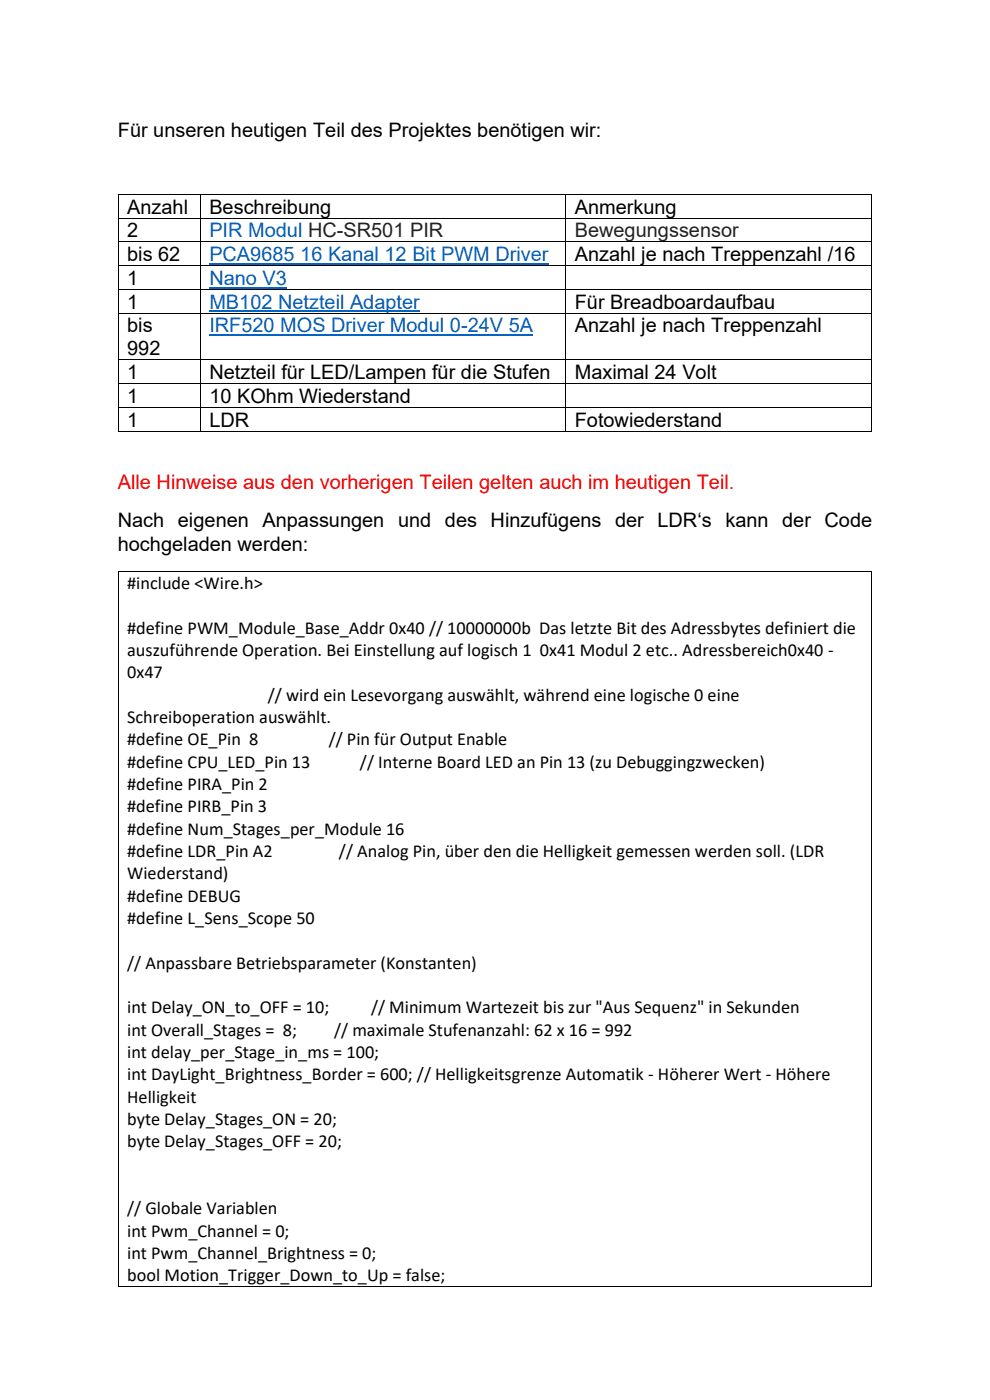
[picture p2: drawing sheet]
<svg xmlns="http://www.w3.org/2000/svg" width="210mm" height="297mm" viewBox="0 0 210 297" stroke-linecap="round" stroke-linejoin="round" font-family="sans-serif">
<defs><g id="words">
<g font-size="4.2">
<text x="25" y="29">Für unseren heutigen Teil des Projektes benötigen wir:</text>
<text x="27" y="45.3">Anzahl</text>
<text x="44.4" y="45.3">Beschreibung</text>
<text x="121.9" y="45.3">Anmerkung</text>
<text x="27" y="50.4">2</text>
<text x="27" y="55.4">bis 62</text>
<text x="121.9" y="55.4">Anzahl je nach Treppenzahl /16</text>
<text x="27" y="60.4">1</text>
<text x="27" y="65.5">1</text>
<text x="121.9" y="65.5">Für Breadboardaufbau</text>
<text x="27" y="70.5">bis</text>
<text x="121.9" y="70.5">Anzahl je nach Treppenzahl</text>
<text x="27" y="75.4">992</text>
<text x="27" y="80.4">1</text>
<text x="44.4" y="80.4">Netzteil für LED/Lampen für die Stufen</text>
<text x="121.9" y="80.4">Maximal 24 Volt</text>
<text x="27" y="85.5">1</text>
<text x="44.4" y="85.5">10 KOhm Wiederstand</text>
<text x="27" y="90.5">1</text>
<text x="44.4" y="90.5">LDR</text>
<text x="121.9" y="90.5">Fotowiederstand</text>
<text x="25" y="111.7">Nach eigenen Anpassungen und des Hinzufügens der LDR‘s kann der Code</text>
<text x="25" y="117">hochgeladen werden:</text>
</g>
<g font-size="4.2" fill="#0563c1">
<text x="44.4" y="50.4">PIR Modul</text>
<text x="44.4" y="55.4">PCA9685 16 Kanal 12 Bit PWM Driver</text>
<text x="44.4" y="60.4">Nano V3</text>
<text x="44.4" y="65.5">MB102 Netzteil Adapter</text>
<text x="44.4" y="70.5">IRF520 MOS Driver Modul 0-24V 5A</text>
</g>
<g font-size="4.2" fill="#222">
<text x="65.3" y="50.4">HC-SR501 PIR</text>
<text x="121.9" y="50.4">Bewegungssensor</text>
</g>
<text font-size="4.2" fill="#f00" x="25" y="103.7">Alle Hinweise aus den vorherigen Teilen gelten auch im heutigen Teil.</text>
<g font-size="3.9">
<text x="27" y="124.9">#include &lt;Wire.h&gt;</text>
<text x="27" y="134.4">#define PWM_Module_Base_Addr 0x40 // 10000000b Das letzte Bit des Adressbytes definiert die</text>
<text x="27" y="143.9">0x47</text>
<text x="27" y="139.1">auszuführende Operation. Bei Einstellung auf logisch 1 0x41 Modul 2 etc.. Adressbereich0x40 -</text>
<text x="56.8" y="148.6">// wird ein Lesevorgang auswählt, während eine logische 0 eine</text>
<text x="27" y="153.4">Schreiboperation auswählt.</text>
<text x="27" y="158.1">#define OE_Pin 8</text>
<text x="69.7" y="158.1">// Pin für Output Enable</text>
<text x="27" y="162.8">#define CPU_LED_Pin 13</text>
<text x="27" y="167.6">#define PIRA_Pin 2</text>
<text x="76.4" y="162.8">// Interne Board LED an Pin 13 (zu Debuggingzwecken)</text>
<text x="27" y="172.3">#define PIRB_Pin 3</text>
<text x="27" y="177.1">#define Num_Stages_per_Module 16</text>
<text x="27" y="181.8">#define LDR_Pin A2</text>
<text x="71.9" y="181.8">// Analog Pin, über den die Helligkeit gemessen werden soll. (LDR</text>
<text x="27" y="191.3">#define DEBUG</text>
<text x="27" y="186.5">Wiederstand)</text>
<text x="27" y="196">#define L_Sens_Scope 50</text>
<text x="27" y="205.5">// Anpassbare Betriebsparameter (Konstanten)</text>
<text x="27" y="214.9">int Delay_ON_to_OFF = 10;</text>
<text x="78.7" y="214.9">// Minimum Wartezeit bis zur &quot;Aus Sequenz&quot; in Sekunden</text>
<text x="27" y="219.7">int Overall_Stages = 8;</text>
<text x="70.9" y="219.7">// maximale Stufenanzahl: 62 x 16 = 992</text>
<text x="27" y="224.4">int delay_per_Stage_in_ms = 100;</text>
<text x="27" y="233.9">Helligkeit</text>
<text x="27" y="229.2">int DayLight_Brightness_Border = 600; // Helligkeitsgrenze Automatik - Höherer Wert - Höhere</text>
<text x="27" y="238.6">byte Delay_Stages_ON = 20;</text>
<text x="27" y="243.4">byte Delay_Stages_OFF = 20;</text>
<text x="27" y="257.6">// Globale Variablen</text>
<text x="27" y="262.3">int Pwm_Channel = 0;</text>
<text x="27" y="267.1">int Pwm_Channel_Brightness = 0;</text>
<text x="27" y="271.8">bool Motion_Trigger_Down_to_Up = false;</text>
</g>
</g></defs>
<g fill="#000">
<path d="M25 41.1h.2v.2h-.2z" fill-rule="evenodd"/>
<path d="M25 41.1h.2v.2h-.2z" fill-rule="evenodd"/>
<path d="M42.4 41.1h.2v.2h-.2z" fill-rule="evenodd"/>
<path d="M119.9 41.1h.2v.2h-.2z" fill-rule="evenodd"/>
<path d="M184.8 41.1h.2v.2h-.2z" fill-rule="evenodd"/>
<path d="M184.8 41.1h.2v.2h-.2z" fill-rule="evenodd"/>
</g>
<path d="M25.1 41.3v4.9M25.2 41.2h17.2M42.5 41.3v4.9M42.6 41.2h77.3M120 41.3v4.9M120.1 41.2h64.7M184.9 41.3v4.9" fill="none" stroke="#000" stroke-width=".21"/>
<g fill="#fff">
<path d="M65.3 46.4h28.7v4.8h-28.7z" fill-rule="evenodd"/>
<path d="M121.9 46.4h34.8v4.8h-34.8z" fill-rule="evenodd"/>
</g>
<g fill="#000">
<path d="M25 46.2h.2v.2h-.2z" fill-rule="evenodd"/>
<path d="M42.4 46.2h.2v.2h-.2z" fill-rule="evenodd"/>
<path d="M119.9 46.2h.2v.2h-.2z" fill-rule="evenodd"/>
<path d="M184.8 46.2h.2v.2h-.2z" fill-rule="evenodd"/>
</g>
<path d="M25.1 46.4v4.8M25.2 46.3h17.2M42.5 46.4v4.8M42.6 46.3h77.3M120 46.4v4.8M120.1 46.3h64.7M184.9 46.4v4.8" fill="none" stroke="#000" stroke-width=".21"/>
<path d="M44.4 51.4h72v4.9h-72z" fill-rule="evenodd" fill="#fff"/>
<path d="M44.4 56h72M44.4 61h16.5M44.4 66.1h44.7" fill="none" stroke="#0563c1" stroke-width=".32"/>
<g fill="#000">
<path d="M25 51.2h.2v.2h-.2z" fill-rule="evenodd"/>
<path d="M25 56.3h.2v.2h-.2z" fill-rule="evenodd"/>
<path d="M42.4 51.2h.2v.2h-.2z" fill-rule="evenodd"/>
<path d="M42.4 56.3h.2v.2h-.2z" fill-rule="evenodd"/>
<path d="M119.9 51.2h.2v.2h-.2z" fill-rule="evenodd"/>
<path d="M119.9 56.3h.2v.2h-.2z" fill-rule="evenodd"/>
<path d="M184.8 51.2h.2v.2h-.2z" fill-rule="evenodd"/>
<path d="M184.8 56.3h.2v.2h-.2z" fill-rule="evenodd"/>
<path d="M25 61.3h.2v.2h-.2z" fill-rule="evenodd"/>
<path d="M42.4 61.3h.2v.2h-.2z" fill-rule="evenodd"/>
<path d="M119.9 61.3h.2v.2h-.2z" fill-rule="evenodd"/>
<path d="M184.8 61.3h.2v.2h-.2z" fill-rule="evenodd"/>
</g>
<g fill="none" stroke="#000" stroke-width=".21">
<path d="M25.1 51.4v4.9M25.1 56.5v4.8M25.2 51.3h17.2M25.2 56.4h17.2M42.5 51.4v4.9M42.5 56.5v4.8M42.6 51.3h77.3M42.6 56.4h77.3M120 51.4v4.9M120 56.5v4.8M120.1 51.3h64.7M120.1 56.4h64.7"/>
<path d="M184.9 51.4v4.9M184.9 56.5v4.8M25.1 61.5v4.9M25.2 61.4h17.2M42.5 61.5v4.9M42.6 61.4h77.3M120 61.5v4.9M120.1 61.4h64.7M184.9 61.5v4.9"/>
</g>
<path d="M44.4 66.5h68.7v4.9h-68.7z" fill-rule="evenodd" fill="#fff"/>
<path d="M44.4 71.1h68.7" fill="none" stroke="#0563c1" stroke-width=".32"/>
<g fill="#000">
<path d="M25 66.4h.2v.1h-.2z" fill-rule="evenodd"/>
<path d="M25 76.3h.2v.2h-.2z" fill-rule="evenodd"/>
<path d="M42.4 66.4h.2v.1h-.2z" fill-rule="evenodd"/>
<path d="M42.4 76.3h.2v.2h-.2z" fill-rule="evenodd"/>
<path d="M119.9 66.4h.2v.1h-.2z" fill-rule="evenodd"/>
<path d="M119.9 76.3h.2v.2h-.2z" fill-rule="evenodd"/>
<path d="M184.8 66.4h.2v.1h-.2z" fill-rule="evenodd"/>
<path d="M184.8 76.3h.2v.2h-.2z" fill-rule="evenodd"/>
<path d="M25 81.3h.2v.2h-.2z" fill-rule="evenodd"/>
<path d="M25 86.4h.2v.1h-.2z" fill-rule="evenodd"/>
<path d="M25 91.4h.2v.2h-.2z" fill-rule="evenodd"/>
<path d="M25 91.4h.2v.2h-.2z" fill-rule="evenodd"/>
<path d="M42.4 81.3h.2v.2h-.2z" fill-rule="evenodd"/>
<path d="M42.4 86.4h.2v.1h-.2z" fill-rule="evenodd"/>
<path d="M42.4 91.4h.2v.2h-.2z" fill-rule="evenodd"/>
<path d="M119.9 81.3h.2v.2h-.2z" fill-rule="evenodd"/>
<path d="M119.9 86.4h.2v.1h-.2z" fill-rule="evenodd"/>
<path d="M119.9 91.4h.2v.2h-.2z" fill-rule="evenodd"/>
<path d="M184.8 81.3h.2v.2h-.2z" fill-rule="evenodd"/>
<path d="M184.8 86.4h.2v.1h-.2z" fill-rule="evenodd"/>
<path d="M184.8 91.4h.2v.2h-.2z" fill-rule="evenodd"/>
<path d="M184.8 91.4h.2v.2h-.2z" fill-rule="evenodd"/>
<path d="M25 121.1h.2v.1h-.2z" fill-rule="evenodd"/>
<path d="M25 121.1h.2v.1h-.2z" fill-rule="evenodd"/>
<path d="M184.8 121.1h.2v.1h-.2z" fill-rule="evenodd"/>
<path d="M184.8 121.1h.2v.1h-.2z" fill-rule="evenodd"/>
<path d="M25 272.8h.2v.2h-.2z" fill-rule="evenodd"/>
<path d="M25 272.8h.2v.2h-.2z" fill-rule="evenodd"/>
<path d="M184.8 272.8h.2v.2h-.2z" fill-rule="evenodd"/>
<path d="M184.8 272.8h.2v.2h-.2z" fill-rule="evenodd"/>
</g>
<g fill="none" stroke="#000" stroke-width=".21">
<path d="M25.1 66.5v9.8M25.1 76.5v4.8M25.2 66.4h17.2M25.2 76.4h17.2M42.5 66.5v9.8M42.5 76.5v4.8M42.6 66.4h77.3M42.6 76.4h77.3M120 66.5v9.8M120 76.5v4.8M120.1 66.4h64.7M120.1 76.4h64.7"/>
<path d="M184.9 66.5v9.8M184.9 76.5v4.8M25.1 81.5v4.9M25.1 86.5v4.9M25.2 81.4h17.2M25.2 86.4h17.2M25.2 91.5h17.2M42.5 81.5v4.9M42.5 86.5v4.9M42.6 81.4h77.3M42.6 86.4h77.3M42.6 91.5h77.3"/>
<path d="M120 81.5v4.9M120 86.5v4.9M120.1 81.4h64.7M120.1 86.4h64.7M120.1 91.5h64.7M184.9 81.5v4.9M184.9 86.5v4.9M25.1 121.2v151.6M25.2 121.2h159.6M184.9 121.2v151.6M25.2 272.9h159.6"/>
</g>
<use href="#words"/>
</svg>
